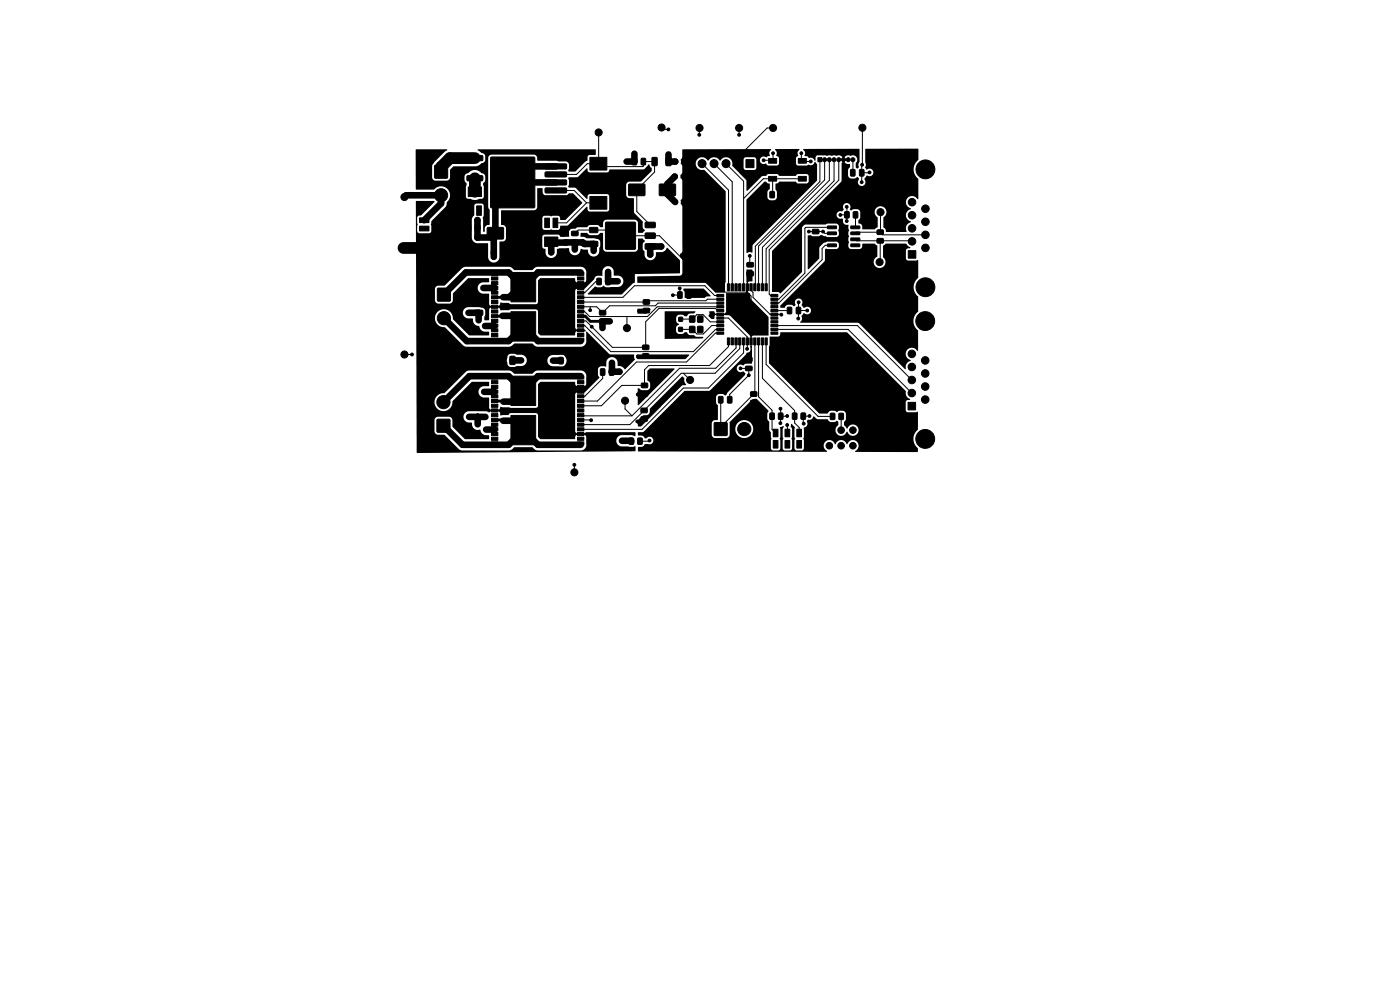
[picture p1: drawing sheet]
<svg xmlns="http://www.w3.org/2000/svg" width="297mm" height="210mm" viewBox="0 0 297 210" stroke-linecap="round" stroke-linejoin="round" font-family="sans-serif">
<g fill="#000" stroke="#000" stroke-width=".21">
<path d="M92.2 35.1h2.7v2.7h-2.7zM99.1 33h3.2l.1 .2v.7l-.2 .2h-3l-.2-.2zM99.1 37.3h3.2l.1 .2v.7l-.2 .2h-3l-.2-.3zM115.7 38.2h4.3l.2 .1v.7l-.2 .3h-4.1l-.3-.3zM115.7 36.5h4.3l.2 .1v.7l-.2 .3h-4.1l-.3-.3zM115.7 34.8h4.3l.2 .1v.7l-.2 .3h-4.1l-.3-.3zM125.1 33.4h3.6v2.7h-3.6zM133.4 39.1h3.4v2.4h-3.4zM134.2 33.6h.6l.3 .1v1.1l-.2 .2h-.6l-.2-.2zM136.1 33.6h.6l.3 .1v1.1l-.2 .2h-.6l-.2-.2zM138.4 33.4h.8l.2 .1v1.4l-.1 .3h-.8l-.2-.2zM139.9 39.1h3.4v2.4h-3.4z"/>
<path d="M141.3 33.4h.8l.3 .1v1.4l-.2 .3h-.7l-.2-.2zM158.2 33.9h1.7v1.7h-1.7zM163.1 37.4h1.7v1h-1.7zM163.1 33.6h1.7v1h-1.7zM169.4 37.4h1.7v1h-1.7zM169.4 33.6h1.7v1h-1.7zM173.5 33.5h.9v.8h-.9zM180.5 36l.7-.1 .2 .2v1l-.1 .3h-.6l-.3-.2zM182.4 36l.7-.1 .2 .2v1l-.1 .3h-.6l-.3-.2zM89 46.2h2v1h-2zM89 48h2v1h-2zM93 46.2h2v2.8h-2z"/>
<path d="M99 47.6h.6l.3 .1v1.1l-.2 .2h-.6l-.2-.2zM99.4 43.7h1v2h-1zM100.9 47.6h.6l.3 .1v1.1l-.2 .2h-.6l-.2-.2zM101.1 43.7h1v2h-1zM99.3 39.7h2.8v2h-2.8zM104.3 57.7h1.3v.7h-1.3zM104.3 58.7h1.3v.7h-1.3zM103.4 48.3h3.4v2.4h-3.4zM109.9 48.3h3.4v2.4h-3.4zM104.1 33.4h9.3v10.6h-9.3zM108.4 57.8h5.2v6.2h-5.2zM115.5 50.3h2.8v2h-2.8z"/>
<path d="M115.6 46.3h1v2h-1zM117.3 46.3h1v2h-1zM114.5 59.9h5.2v10.3h-5.2zM115.7 41.6h4.3l.2 .1v.7l-.2 .3h-4.1l-.3-.3zM115.7 39.9h4.3l.2 .1v.7l-.2 .3h-4.1l-.3-.3zM121.3 49.1l1.2-.1 .2 .3-.1 .6-.2 .1h-1l-.2-.2zM121.3 51l1.2-.1 .2 .3-.1 .6-.2 .1h-1l-.2-.2zM122.5 58.7h1.4v.7h-1.4zM122.5 57.7h1.4v.7h-1.4zM125.1 48.3l1.6-.1 .1 .3v.7l-.2 .2h-1.4l-.2-.3zM125.1 51.2h1.6l.1 .2v.8l-.2 .1h-1.4l-.2-.2zM125.1 41.7h3.6v2.7h-3.6z"/>
<path d="M128.5 47.2h6.3v5.6h-6.3zM136.9 51.8l2-.1 .1 .2v.8l-.2 .2h-1.8l-.2-.3zM136.9 49.5l2-.1 .1 .3v.7l-.2 .2h-1.8l-.2-.2zM136.9 47.2l2-.1 .1 .3v.8l-.2 .1h-1.8l-.2-.2zM158.5 57.6h1.2l.2 .2-.1 .6-.2 .2-1-.1-.2-.2zM158.5 55.7h1.2l.2 .2-.1 .6-.2 .2-1-.1-.2-.2zM163.4 40.7l.7-.1 .2 .1v1l-.1 .3h-.7l-.2-.2zM165.2 40.7l.7-.1 .2 .1v1l-.1 .3h-.6l-.3-.2zM172.4 48.7l1.2-.1 .2 .3-.1 .6-.2 .1h-1l-.2-.2zM172.4 50.6l1.2-.1 .2 .3-.1 .6-.2 .1h-1l-.2-.2zM175.6 48l1.8-.1 .1 .5-1.9 .1zM175.6 49.2h1.8l.1 .5-1.9 .1z"/>
<path d="M175.6 50.5h1.8l.1 .5-1.9 .1zM175.6 51.8l1.8-.1 .1 .5-1.9 .1zM179.2 44.9h.7l.3 .1v1l-.2 .3h-.6l-.2-.2zM180.5 51.8l1.8-.1 .1 .5-1.8 .1zM180.5 50.5h1.8l.1 .5-1.8 .1zM180.5 49.2h1.8l.1 .5-1.8 .1zM180.5 48l1.8-.1 .1 .5-1.8 .1zM181.1 44.9h.7l.2 .1v1l-.2 .3h-.6l-.2-.2zM186.1 48.8h1.2l.1 .2v.6l-.2 .2-1-.1-.2-.2zM186.1 50.6h1.2l.1 .2v.6l-.2 .2h-1l-.2-.3zM192.7 53.2h1.6v1.6h-1.6zM92.8 61.2h2.7v2.6h-2.7z"/>
<path d="M100.7 62.9l1.6-.1 .1 .3v.7l-.2 .2h-1.4l-.2-.3zM100.7 65.8h1.6l.1 .2v.8l-.2 .1h-1.4l-.2-.2zM105.3 75.6h.8l.2 .1v1.4l-.1 .2-.8 .1-.2-.2zM104.3 59.7h1.3v.7h-1.3zM104.3 60.7h1.3v.7h-1.3zM104.3 61.7h1.3v.7h-1.3zM104.3 62.7h1.3v.7h-1.3zM104.3 63.7h1.3v.7h-1.3zM104.3 64.7h1.3v.7h-1.3zM104.3 65.7h1.3v.7h-1.3zM104.3 66.7h1.3v.7h-1.3zM104.3 67.7h1.3v.7h-1.3z"/>
<path d="M104.3 68.7h1.3v.7h-1.3zM104.3 69.7h1.3v.7h-1.3zM104.3 70.7h1.3v.7h-1.3zM104.3 71.7h1.3v.7h-1.3zM108.2 75.6h.8l.3 .1v1.4l-.2 .2-.7 .1-.2-.2zM108.4 66.1h5.2v6.3h-5.2zM108.4 79.8h5.2v6.2h-5.2zM118.6 75.8h.7l.2 .1v1.1l-.2 .2h-.6l-.2-.1zM120.5 75.8h.7l.2 .1v1.1l-.2 .2h-.6l-.2-.1zM122.5 71.7h1.4v.7h-1.4zM122.5 70.7h1.4v.7h-1.4zM122.5 69.7h1.4v.7h-1.4z"/>
<path d="M122.5 68.7h1.4v.7h-1.4zM122.5 67.7h1.4v.7h-1.4zM122.5 66.7h1.4v.7h-1.4zM122.5 65.7h1.4v.7h-1.4zM122.5 64.7h1.4v.7h-1.4zM122.5 63.7h1.4v.7h-1.4zM122.5 62.7h1.4v.7h-1.4zM122.5 61.7h1.4v.7h-1.4zM122.5 60.7h1.4v.7h-1.4zM122.5 59.7h1.4v.7h-1.4zM126.7 59.1l.6-.1 .3 .1v1.1l-.2 .2h-.6l-.2-.1zM127.2 65.9l1.2-.1 .1 .3v.6l-.2 .1h-1l-.2-.2z"/>
<path d="M127.2 67.7h1.2l.1 .2v.6l-.2 .2h-1l-.2-.3zM127.4 78.3l.7-.1 .2 .1v1.1l-.1 .2h-.6l-.2-.1zM128.6 59.1l.6-.1 .3 .1v1.1l-.2 .2h-.6l-.2-.1zM129.3 78.3l.7-.1 .2 .1v1.1l-.1 .2h-.6l-.2-.1zM136.4 73.2h1.1l.2 .2v.6l-.3 .2h-1l-.1-.3zM136.4 75.1l1.1-.1 .2 .2v.7l-.3 .1h-1l-.1-.2zM136.5 63.6h1.2l.1 .2v.6l-.2 .2-1-.1-.2-.2zM136.5 65.4h1.2l.1 .2v.6l-.2 .2h-1l-.2-.3zM142.4 69.5h.8v.8h-.8zM142.5 67.3h.7v.8h-.7zM143.8 61.9h.7l.2 .1v1.1l-.1 .2h-.6l-.2-.1zM144 69.5h.8v.8h-.8z"/>
<path d="M144 67.3h.8v.8h-.8zM145.7 61.9h.7l.2 .1v1.1l-.1 .2h-.6l-.2-.1zM146.3 67.1h1.1v1.2h-1.1zM146.3 69.3h1.1v1.2h-1.1zM148 69.3h1.1v1.2h-1.1zM148 67.1h1.1v1.2h-1.1zM152.1 62.4h1.4v.5h-1.4zM152.1 63.2h1.4v.5h-1.4zM152.1 64h1.4v.5h-1.4zM152.1 64.8h1.4v.5h-1.4zM152.1 65.6h1.4v.5h-1.4zM152.1 66.4h1.4v.5h-1.4z"/>
<path d="M152.1 67.2h1.4v.5h-1.4zM152.1 68h1.4v.5h-1.4zM152.1 68.8h1.4v.5h-1.4zM152.1 69.6h1.4v.5h-1.4zM152.1 70.4h1.4v.5h-1.4zM154.3 60.2h.5v1.5h-.5zM154.3 71.7h.5v1.5h-.5zM155.1 60.2h.5v1.5h-.5zM155.1 71.7h.5v1.5h-.5zM155.9 60.2h.5v1.5h-.5zM155.9 71.7h.5v1.5h-.5zM156.7 60.2h.5v1.5h-.5z"/>
<path d="M156.7 71.7h.5v1.5h-.5zM157.5 60.2h.5v1.5h-.5zM157.5 71.7h.5v1.5h-.5zM158.3 60.2h.5v1.5h-.5zM158.3 71.7h.5v1.5h-.5zM158.2 75.8h1.2l.2 .2v.6l-.3 .2-1-.1-.2-.2zM158.2 77.7h1.2l.2 .2v.6l-.3 .2-1-.1-.2-.2zM159.1 60.2h.5v1.5h-.5zM159.1 71.7h.5v1.5h-.5zM159.9 60.2h.5v1.5h-.5zM159.9 71.7h.5v1.5h-.5zM160.7 60.2h.5v1.5h-.5z"/>
<path d="M160.7 71.7h.5v1.5h-.5zM161.5 60.2h.5v1.5h-.5zM161.5 71.7h.5v1.5h-.5zM162.3 60.2h.5v1.5h-.5zM162.3 71.7h.5v1.5h-.5zM163.5 70.4h1.5v.5h-1.5zM163.5 69.6h1.5v.5h-1.5zM163.5 68.8h1.5v.5h-1.5zM163.5 68h1.5v.5h-1.5zM163.5 67.2h1.5v.5h-1.5zM163.5 66.4h1.5v.5h-1.5zM163.5 65.6h1.5v.5h-1.5z"/>
<path d="M163.5 64.8h1.5v.5h-1.5zM163.5 64h1.5v.5h-1.5zM163.5 63.2h1.5v.5h-1.5zM163.5 62.4h1.5v.5h-1.5zM167.1 65.2l.6-.1 .3 .2v1l-.2 .3h-.6l-.2-.2zM169 65.2l.6-.1 .3 .2v1l-.2 .3h-.6l-.2-.2zM92.7 89h2.7v2.6h-2.7zM100.7 86.1l1.2-.1 .2 .3-.1 .6-.2 .1h-1l-.2-.2zM100.7 88l1.2-.1 .2 .3-.1 .6-.2 .1h-1l-.2-.2zM104.3 79.7h1.3v.7h-1.3zM104.3 80.7h1.3v.7h-1.3zM104.3 81.7h1.3v.7h-1.3z"/>
<path d="M104.3 82.7h1.3v.7h-1.3zM104.3 83.7h1.3v.7h-1.3zM104.3 84.7h1.3v.7h-1.3zM104.3 85.7h1.3v.7h-1.3zM104.3 86.7h1.3v.7h-1.3zM104.3 87.7h1.3v.7h-1.3zM104.3 88.7h1.3v.7h-1.3zM104.3 89.7h1.3v.7h-1.3zM104.3 90.7h1.3v.7h-1.3zM104.3 91.7h1.3v.7h-1.3zM104.3 92.7h1.3v.7h-1.3zM104.3 93.7h1.3v.7h-1.3z"/>
<path d="M108.4 88.1h5.2v6.3h-5.2zM114.5 81.9h5.2v10.3h-5.2zM122.5 93.7h1.4v.7h-1.4zM122.5 92.7h1.4v.7h-1.4zM122.5 91.7h1.4v.7h-1.4zM122.5 90.7h1.4v.7h-1.4zM122.5 89.7h1.4v.7h-1.4zM122.5 88.7h1.4v.7h-1.4zM122.5 87.7h1.4v.7h-1.4zM122.5 86.7h1.4v.7h-1.4zM122.5 85.7h1.4v.7h-1.4zM122.5 84.7h1.4v.7h-1.4z"/>
<path d="M122.5 83.7h1.4v.7h-1.4zM122.5 82.7h1.4v.7h-1.4zM122.5 81.7h1.4v.7h-1.4zM122.5 80.7h1.4v.7h-1.4zM122.5 79.7h1.4v.7h-1.4zM133.5 93l.7-.1 .2 .1v1l-.1 .3h-.6l-.3-.2zM135.3 93l.7-.1 .3 .1v1l-.2 .3h-.6l-.2-.2zM136 86.6h1.2l.1 .2v.6l-.2 .2h-1l-.2-.3zM136 88.5l1.2-.1 .1 .2v.6l-.2 .2h-1l-.2-.2zM136.1 81.3h1.2l.1 .2v.6l-.2 .2-1-.1-.2-.2zM136.1 83.1h1.2l.1 .2v.6l-.2 .2h-1l-.2-.3zM151.6 89.7h2.6v2.6h-2.6z"/>
<path d="M152.5 84.1h.7l.2 .1v1.1l-.2 .2h-.6l-.2-.1zM154.4 84.1h.7l.2 .1v1.1l-.2 .2h-.6l-.2-.1zM159.3 85l1.1-.1 .2 .3v.6l-.3 .1h-.9l-.2-.2zM159.3 83.1h1.1l.2 .2v.6l-.3 .2h-.9l-.2-.2zM163.3 87.7l.7-.1 .3 .1v1l-.2 .3h-.6l-.2-.2zM164 91.1h1v1.6h-1zM164 93.5h1v1.6h-1zM165.2 87.7l.7-.1 .2 .1v1l-.1 .3h-.7l-.2-.2zM166.5 91.1h1v1.6h-1zM166.5 93.5h1v1.6h-1zM168.1 87.7l.7-.1 .3 .1v1l-.2 .3h-.6l-.2-.2zM169 91.1h1v1.6h-1z"/>
<path d="M169 93.5h1v1.6h-1zM170 87.7l.7-.1 .2 .1v1l-.1 .3h-.7l-.2-.2zM175.3 90.6h1.3v1.3h-1.3zM176.2 87.7l.7-.1 .2 .2v1l-.1 .2h-.6l-.3-.1zM178 87.7l.7-.1 .2 .2 .1 1-.2 .2h-.6l-.2-.1zM192.6 85.4h1.6v1.6h-1.6z"/>
<circle cx="127" cy="28.1" r=".75"/>
<circle cx="132.9" cy="34.3" r=".4"/>
<circle cx="134.6" cy="32.6" r=".4"/>
<circle cx="140.3" cy="27" r=".75"/>
<circle cx="141.8" cy="27.5" r=".3"/>
<circle cx="141.8" cy="32.8" r=".4"/>
<circle cx="143.1" cy="37.5" r=".4"/>
<circle cx="143.3" cy="34.3" r=".4"/>
<circle cx="148.4" cy="28.6" r=".3"/>
<circle cx="148.4" cy="27.1" r=".75"/>
<circle cx="148.9" cy="34.7" r=".85"/>
<circle cx="151.5" cy="34.7" r=".85"/>
<circle cx="154" cy="34.7" r=".85"/>
<circle cx="156.6" cy="34.7" r=".85"/>
<circle cx="156.8" cy="27.1" r=".75"/>
<circle cx="156.8" cy="28.6" r=".3"/>
<circle cx="162" cy="34" r=".3"/>
<circle cx="164" cy="32.5" r=".3"/>
<circle cx="164" cy="27.1" r=".75"/>
<circle cx="170" cy="32.5" r=".3"/>
<circle cx="172" cy="34.3" r=".3"/>
<circle cx="174.9" cy="33.9" r=".42"/>
<circle cx="175.9" cy="33.9" r=".42"/>
<circle cx="176.9" cy="33.9" r=".42"/>
<circle cx="177.9" cy="33.9" r=".42"/>
<circle cx="178.9" cy="33.9" r=".42"/>
<circle cx="179.9" cy="33.9" r=".42"/>
<circle cx="180.9" cy="33.9" r=".42"/>
<circle cx="182.8" cy="38.6" r=".3"/>
<circle cx="182.9" cy="35" r=".3"/>
<circle cx="182.9" cy="27.1" r=".75"/>
<circle cx="184.5" cy="36.6" r=".3"/>
<circle cx="196.3" cy="35.9" r="2"/>
<circle cx="85.6" cy="52.6" r=".75"/>
<circle cx="85.8" cy="41.8" r=".75"/>
<circle cx="93.6" cy="41.4" r="1.4"/>
<circle cx="101.3" cy="46.7" r=".4"/>
<circle cx="101.3" cy="50.4" r=".4"/>
<circle cx="104.8" cy="54.5" r=".4"/>
<circle cx="116.9" cy="53.5" r=".4"/>
<circle cx="120" cy="51.5" r=".4"/>
<circle cx="121.9" cy="52.9" r=".4"/>
<circle cx="124.2" cy="51.7" r=".4"/>
<circle cx="125.9" cy="53.2" r=".4"/>
<circle cx="129" cy="57.7" r=".4"/>
<circle cx="131.1" cy="59.7" r=".4"/>
<circle cx="137.9" cy="54" r=".4"/>
<circle cx="140.3" cy="52.3" r=".4"/>
<circle cx="143.2" cy="42.9" r=".4"/>
<circle cx="159.1" cy="54.3" r=".3"/>
<circle cx="165.7" cy="43" r=".3"/>
<circle cx="167" cy="41.5" r=".3"/>
<circle cx="171.6" cy="49.1" r=".3"/>
<circle cx="173" cy="52.5" r=".3"/>
<circle cx="174.6" cy="49.1" r=".3"/>
<circle cx="178.3" cy="45.6" r=".3"/>
<circle cx="179.6" cy="46.9" r=".3"/>
<circle cx="179.6" cy="43.9" r=".3"/>
<circle cx="186.6" cy="55.6" r=".75"/>
<circle cx="186.8" cy="45" r=".75"/>
<circle cx="193.5" cy="48.4" r=".8"/>
<circle cx="193.5" cy="42.9" r=".8"/>
<circle cx="193.5" cy="51.2" r=".8"/>
<circle cx="193.5" cy="45.7" r=".8"/>
<circle cx="196.3" cy="52.6" r=".8"/>
<circle cx="196.3" cy="47" r=".8"/>
<circle cx="196.3" cy="44.3" r=".8"/>
<circle cx="196.3" cy="49.8" r=".8"/>
<circle cx="85.8" cy="75.2" r=".75"/>
<circle cx="87.4" cy="75.2" r=".3"/>
<circle cx="94.2" cy="67.5" r="1.4"/>
<circle cx="99.4" cy="66.4" r=".4"/>
<circle cx="101.5" cy="67.9" r=".4"/>
<circle cx="102.5" cy="61.1" r=".4"/>
<circle cx="102.9" cy="69.1" r=".4"/>
<circle cx="110.5" cy="76.4" r=".4"/>
<circle cx="117.3" cy="76.5" r=".4"/>
<circle cx="125.2" cy="65.8" r=".3"/>
<circle cx="125.5" cy="69.3" r=".3"/>
<circle cx="127.8" cy="69.6" r=".4"/>
<circle cx="129.4" cy="68.2" r=".4"/>
<circle cx="129.8" cy="77" r=".4"/>
<circle cx="131.4" cy="78.9" r=".4"/>
<circle cx="133" cy="69.6" r=".75"/>
<circle cx="135.3" cy="75.7" r=".3"/>
<circle cx="135.6" cy="66" r=".3"/>
<circle cx="142.8" cy="62.6" r=".3"/>
<circle cx="142.9" cy="68.8" r=".3"/>
<circle cx="144.2" cy="61.2" r=".3"/>
<circle cx="147.2" cy="62.7" r=".3"/>
<circle cx="151.2" cy="66.5" r=".3"/>
<circle cx="157.1" cy="78.1" r=".3"/>
<circle cx="158.5" cy="74" r=".3"/>
<circle cx="158.9" cy="79.6" r=".3"/>
<circle cx="165.7" cy="66.7" r=".3"/>
<circle cx="169.3" cy="67.6" r=".3"/>
<circle cx="169.4" cy="64.1" r=".3"/>
<circle cx="171.2" cy="65.9" r=".3"/>
<circle cx="193.4" cy="75.1" r=".8"/>
<circle cx="193.4" cy="77.8" r=".8"/>
<circle cx="196.3" cy="79.2" r=".8"/>
<circle cx="196.3" cy="76.5" r=".8"/>
<circle cx="196.3" cy="68.1" r="2"/>
<circle cx="196.3" cy="60.9" r="2"/>
<circle cx="94.1" cy="85.3" r="1.4"/>
<circle cx="99.5" cy="88.4" r=".4"/>
<circle cx="101.3" cy="90" r=".4"/>
<circle cx="102.7" cy="83.1" r=".4"/>
<circle cx="103" cy="88.4" r=".4"/>
<circle cx="103.1" cy="91.1" r=".4"/>
<circle cx="121.8" cy="98.6" r=".3"/>
<circle cx="125.4" cy="89.1" r=".3"/>
<circle cx="131.9" cy="93.5" r=".4"/>
<circle cx="132.6" cy="85" r=".75"/>
<circle cx="135.2" cy="89.4" r=".3"/>
<circle cx="135.3" cy="83.7" r=".3"/>
<circle cx="137.8" cy="93.4" r=".3"/>
<circle cx="146.4" cy="80.6" r=".75"/>
<circle cx="157.9" cy="91" r="1.4"/>
<circle cx="165.6" cy="89.8" r=".3"/>
<circle cx="165.6" cy="86.7" r=".3"/>
<circle cx="167" cy="90.1" r=".3"/>
<circle cx="167" cy="88.3" r=".3"/>
<circle cx="170.5" cy="89.9" r=".3"/>
<circle cx="171.7" cy="88.3" r=".3"/>
<circle cx="175.9" cy="94.5" r=".7"/>
<circle cx="178.4" cy="91.2" r=".7"/>
<circle cx="178.4" cy="94.5" r=".7"/>
<circle cx="180.9" cy="94.5" r=".7"/>
<circle cx="180.9" cy="91.2" r=".7"/>
<circle cx="193.4" cy="80.6" r=".8"/>
<circle cx="193.4" cy="83.4" r=".8"/>
<circle cx="196.3" cy="84.8" r=".8"/>
<circle cx="196.3" cy="82" r=".8"/>
<circle cx="196.3" cy="93.1" r="2"/>
<circle cx="121.9" cy="100.2" r=".75"/>
</g>
<g fill="none" stroke="#000" stroke-width=".21">
<path d="M126.9 34.7l.7 .6h8.8l.1-1h2.4v2.2l-3.8 3.8v4.6l2.8 2.8M126.9 34.7h-2.3l-2.3 2.3h-4.4M127 28.1l-.1 6.6M140.3 27.1l.4 .4h1.1M148.4 27.2l-.1 1.4M148.9 34.7l5.7 5.6v20.6M151.5 34.7l3.8 3.9v22.3M154 34.7l3.8 3.7v22.5M156.6 34.7v-1l-.5-.5h-8.6l-1.9 1.9v20.6M156.8 27.2v1.4M163.9 37.9l-.1 3.4M164 27.2h-1.2l-6.4 6.3"/>
<path d="M164 32.5l-.1 1.6-.1-.1h-1.8M170 32.5v1.4l.3 .4h1.7M170.2 37.9h-8.3l-4.1 4.2M173.9 33.9v4.6l-13.7 13.7-.1 8.7M174.9 33.9v4.3l-14 14v8.7M175.9 33.9v4.4l-14.2 14.2v8.4M176.9 33.9v4.5l-14.4 14.4v8.1M177.9 33.9v4.3l-14.7 14.8v9.4l.3 .3h.8M180.9 33.9v2.8M182.8 38.6v.1M183 27.1l-.2 11.5M184.5 36.6l-1.7 .1"/>
<path d="M117.9 40.4h3.9l2.6 2.6M121.9 49.5l.8-.7h7.7l1.2 1.2h8.3l5.7 5.7M124.4 43h2.5M124.4 43l-4.2 4.3h-2.4M127.1 59.7h-.7l-2.3 2.4h-.9M145.6 55.7l6.3 6.3h6.4l.2-.3M159.1 54.3v1.9M159.1 58.1l-.6 .6v3.2l-4.8 4.8h-2.4l-.1-.2M167 41.5l-.2-.2h-1.2v1.6l.1 .1M171.6 49.1h3l.4 .4h1.5M173 49.1h.1M176.5 52h-1.4l-.7 .7v2.4l-9.2 9.2h-.9"/>
<path d="M176.5 50.8l-.3 .2h-3.2v1.5M176.5 48.2h-5.5l-.3 .2v9.5l-5.5 5.6h-.9M179.6 43.9v3M179.7 45.6h-1.4M181.4 50.8l.4 .3h11.6l.1 .1M181.5 45.6l-.1 2.6M186.7 49.3l.6 .5h9M186.7 49.3h-5l-.3 .2M186.7 51.1v4.4l-.1 .1M186.8 45l-.1 4.3M85.8 75.2h1.6M123.2 69.1h.9l5.5 5.5h17.5l4.7-4.7h1"/>
<path d="M125.2 65.1v.7M127.8 78.9v1.4l-3.7 3.8h-.9M133 67.1v2.5M137 75.5h-1.6l-.1 .2M137.1 65.9l-1.5 .1M144.2 61.2v1.4h-1.4M144.4 67.7h2.5l.9-1h1.3l1.6 1.6h2.1M145 79.2l1.4 1.4M146.1 62.6l1.1 .1M152.8 64.3h-13.2l-.6 .6h-9.7l-1.5 1.4-1.2-1.2h-3.4M152.8 65.1h-13.4l-2.1 2h-12.2l-1.1-1h-.8M152.8 67.5h1.7l4 4v2.5"/>
<path d="M152.8 65.9h-.5l-.5-.5h-12l-2.8 2.8v5.5h-7.1l-5.6-5.6h-1.1M152.8 62.7h-1.2l-2.1-2.1h-14.9l-2.5 2.5h-8.9M152.8 63.5h-2.7l-.4 .3h-12.3l-.3 .3h-13.9M152.8 69.1h-1.8l-1.8 1.8h-1.4l-.9-1h-2.5M152.8 70.7h-1l-6.2 6.1h-10.6l-8.3 8.3h-3.5M154.6 72.4v1.1l-4.1 4h-12.9l-.9 .9v3.4h-4.8l-4.3 4.3h-4.4M156.2 72.4v1.4l-4.4 4.3h-7.6l-10.1 10.1M156.9 72.4v1.6l-5.2 5.2h-7.2l-10.9 10.9h-10.4M157.1 78.2h1.7v1.4l-4 4.1v1.1M157.8 72.4v2.5l-7.5 7.4h-5.3l-8.8 8.8h-13M158.5 61.9l.8 .9v13l-.5 .5M158.5 74h.1"/>
<path d="M159.3 60.9v.7l.4 .4v1.1l3.6 3.6 2.4 .1M160.1 72.4v10.9l-7.2 7.3M160.9 72.4v11.8l2.9 2.8v4.1l.7 .8M161.7 72.4v7.9l6.9 6.8v2.6l.9 1v1.2M162.5 72.4v4.9l11.1 11h3M164.3 65.9h3.2M164.3 69.9h15.6l13.5 13.5M164.3 69.1h17.6l11.5 11.5M167 65.9h.1M167.5 65.9h.1M169.4 65.9h1.8M169.4 64.1l-.1 3.5"/>
<path d="M171.2 65.9h.1M121.8 98.6v1.6M123.2 89.1h2.2M123.2 88.1l.1 .1h10.8M132.6 85v1.7l1.5 1.5M136.6 88.9h-.9l-.5 .5M136.7 83.6l-1.4 .1M137.8 93.5l-.1 .1h-1.9M152.9 91h.1M152.9 84.8v6.2M160.1 83.1l-.3 .3v.7M165.6 86.7l-.1 3.1"/>
<path d="M167 88.3h-1.4M167 90.2v1.7M171.7 88.3h-1.3l.1 1.6M178.4 88.3v3"/>
</g>
<path d="M104.9 60.1v2M104.9 68.1v2M106.6 67l-1.7 .1M106.7 63.1h-1.8M123.2 67.1h1l1 1.1h2.6M104.9 82.1v2M104.9 90.1v2M104.9 89.1h1.7l.1 .2M104.9 85.1h1.8l.1 .1M123.2 89.1h.1" fill="none" stroke="#000" stroke-width=".6"/>
<g fill="none" stroke="#000" stroke-width="1.4">
<path d="M117.9 35.3h-5.7l-7.1 7.1v7.1l-.9 .9h-2.9M117.9 38.7h-9.1l2.8 2.8M134.6 32.6v1.7h-1.7M141.8 32.8v1.5h1.5M143.2 37.4l-1.6 1.6v2.2l1.6 1.7M85.8 41.8l.4-.4h7.4v1.7l-3.6 3.6M101.3 50.4h.1M101.3 46.7v3.7M104.7 49.8v4.7M111.6 49.5h.8M116.9 53.5h.1M120.1 51.4l-.1 .1"/>
<path d="M121.9 51.4v1.5M123.2 57.8h-9.1l-3.1 3.1M125.9 53.2v-1.4h-2l-.3-.4-6.5 .1-.2-.2v2.2M129 57.7v2h2M137.9 54h.1M140.3 52.3h-2.4v1.7M140.3 52.3h.1M94.2 67.5l4.8 4.9h8.9l3.1-3.2M99.4 66.4h2.1v1.5M102.9 69.2h2M104.9 61.1h-2.4M106.6 67h2.2l5.3 5.4h9.1"/>
<path d="M108.7 76.5h1.8M111 60.9h-.8l-2.1 2.2h-1.4M111 60.9l-3.1-3.1h-9.1l-4.6 4.7M117.3 76.5h1.7M123.2 79.8h-9.1l-5.4 5.4h-1.9M129.4 68.2h-1.6v1.4M129.8 78.9h1.6M129.8 77v1.9M129.8 78.9h-.1M94.1 90.3l4 4.1h9.8l3.1-3.2M99.5 88.4h1.8M101.3 88.4h1.7"/>
<path d="M101.3 88.4h.1M101.3 88.4v1.6M102.7 83.1h2.2M104.9 91.1h-1.8M106.7 89.3h2.3l5.1 5.1h9.1M111 82.9l-3.1-3.1h-8.3l-5.5 5.5M132 93.5l1.9 .1"/>
</g>
<path d="M100.7 37.8v2.9M100.7 33.5h-5.2l-1.9 1.9v1M94 47.6v3.9l-1.1 1.1h-7.3" fill="none" stroke="#000" stroke-width="2.5"/>
<g fill="#000">
<path d="M88.2 31.7h6.6l.1 .2-.6 .3-2 2.1-.6 .9v2.4l.3 .6 .4 .1h2.4a.76 .76 0 0 0 .7-.9h3v.9l.5 .6-.2 .7v2.2l.3 .3 .9 .1a1.81 1.81 0 0 0 1.7 0l.7-.1 .2-.3v-2.2l-.1-.7 .4-.6v-.9a1.01 1.01 0 0 0-.8-.7 1.89 1.89 0 0 0-2.9 0l-.5 .3-.2 .4h-3v-1.4l.7-.7h4.7l.6-.2 .7-.5a.74 .74 0 0 0 .7-.7v-.8a.89 .89 0 0 0-.8-.7l-.8-.7h25l.1 .1v1l-1.6 .2-.2 1.1-.4 .1-2.2 2.2-1.4-.1-.1-.2 .2-.3v-1l-.4-.5-2.3-.2h-3.9l-.2-.9-.5-.4h-9.1l-.5 .2-.2 .5v10.4l.3 .6-.1 3.2a.8 .8 0 0 0-1 .7v.7l-.3 .1-.1-3.1 .2-.4v-2.1l-.4-.4h-1.2l-.4 .4v2l-.5 1v4.1l.3 .5 .6 .4h2.5v3a1.2 1.2 0 0 0 1.3 1.1 1.2 1.2 0 0 0 1.2-1.1v-3.3l.9-.1 .4-.7v-2.3l-.4-.4-.6-.2 .1-3 7.1-.1 .5-.5v-4.1h1.1l.1 1.1 .5 .4 4.3 .1 .7-.5h.9l1.9 2.1-3.5 3.5-1.1 .1-.1-.7-.4-.2-1.5 .1-1.4-.1-.4 .2v2.3l.1 .3 .3 .2 1.4-.2 1.5 .2 .4-.3 .1-.6 1.7-.1 3.9-4 .1 .2 .1 .6 .3 .3h3.8l.4-.4v-2.9l-.1-.3-.3-.1h-3.8l-.3 .2-.1 .7-.1 .1-2.3-2.3-1.6-.2-.1-.2 .2-.3v-.8l-.2-.5 .2-.3h1.8l2-1.9 .1 .1 .1 .5 .3 .3h3.8l.3-.2 .3-.5h7.1l.2-.1 .8-.9h.3l.1 .5 .4 .3-.1 .6-2.2 2.2h-2.6l-.4 .3-.2 .4 .1 2.4 .5 .4 1.1 .1v3l1.9 1.9-.1 1.2 .5 .7-.4 .5-1-.1-.1-2.1-.4-.5-6.4-.1-.5 .4-.1 1.2h-.6l-.6-.5h-1.5l-.7 .5h-1.9l-.5 .3-1 .1-.4 .5v1.1l-1.7 .1-.6-.5h-3.1l-.3 .4v2.2l.3 .3 .4 .1v.6a1.21 1.21 0 0 0 1.1 1.3 1.21 1.21 0 0 0 1.3-1.1l.1-.8 .5-.1h2a1.25 1.25 0 0 0 1.2 1.4 1.25 1.25 0 0 0 1.3-1.3l1.5 .2a1.22 1.22 0 0 0 1.1 1.4 1.22 1.22 0 0 0 1.3-1.1l.2-1.9a1.41 1.41 0 0 0-1.3-.9h-1.5l-.6-.2-.7-.1v-.7l1.3-.1 .6 .5h1.5l.7-.5h.6v3.4l.3 .4 .3 .2h6.2l.4-.2 .2-.4 .1-2.1 .9-.1 .3 .3a.2 .2 0 0 1 .2 .2 .2 .2 0 0 1-.2 .2l-.3 .5v.9l.4 .6v.8a1.25 1.25 0 0 0 1.6 1.1 1.25 1.25 0 0 0 .9-1.7h1.3a1.29 1.29 0 0 0 1-.9h.1l2.7 2.7-.1 2.7-9.5 .1v1.9l-.5 .1-2.3 2.4-7.2-.1 1.6-1.6 1.1 .1 .7-.3 .6 .3h2.4a1.2 1.2 0 0 0 1.2-1.2 1.2 1.2 0 0 0-1.2-1.2l-.8-.1-.1-1a1.2 1.2 0 0 0-1.3-.9 1.2 1.2 0 0 0-1.1 1.1v.9h-1.1l-.3 .2-.3 .5-2 2-1.7 .1-.3 .2-.1 8 .4 .4h1.6l.3 .3-.1 .1-1.7-.1a.81 .81 0 0 0-.6 .9h-7.3l-.5-.5v-4.5l-.4-.5h-5.4l-.4 .2h-1.7l-.2-.4-.3-.1h-1.5l-.4 .3v2l-.2 .3h-.8l.1-2a1.02 1.02 0 0 0-1.1-.7l-2.5-.1a1.2 1.2 0 0 0-1.1 1.3 1.2 1.2 0 0 0 1.1 1.2h.9l.1 .1a1.46 1.46 0 0 0 1.4 1.5l.2 .6 .4 .4 1.4 .2v.7h-4.2l-3.4-3.4a1.93 1.93 0 0 0-1.8-2.1 1.93 1.93 0 0 0-2 2 1.93 1.93 0 0 0 2.1 1.8l3.8 3.9 .7 .3h9.1l.5-.2 .6-.5h3.8l.6 .5 .5 .2 9.5-.1a1.47 1.47 0 0 0 .9-1.9v-1.3l4.9 4.8 5.2 .1 .2 1.1-2 2h-.3a1.58 1.58 0 0 0-1.4-.7v-.7a1.2 1.2 0 0 0-1.2-1.1 1.2 1.2 0 0 0-1.2 1.1l-.1 .9-1.1-.1-.5 .4v1.4l.2 .7-3 3-1.7 .1-.3 .2-.1 8 .5 .4h1.5l.3-.2h10.4l.1 .1-.1 .7-.8-.2h-2.2a1.2 1.2 0 0 0-1 1.3 1.2 1.2 0 0 0 1.2 1.1l2.4 .1 .5-.1v1l-46.3 .4-.1-.1v-6.9h3.8v2.4l.1 .4 .5 .3h1.5l3 3.1 .5 .2 10.2 .1 .5-.2 .6-.5h3.8l.6 .5 .5 .2 9.5-.1a1.45 1.45 0 0 0 .9-1.8v-1.1l-.3-.3h-1.7a.85 .85 0 0 0-.5 .8h-7.3l-.5-.5v-4.5l-.4-.5h-5.4l-.5 .4-1.6 .1-.1-.6-.4-.2h-1.5l-.5 .2-.6-.3h-3.7a1.2 1.2 0 0 0-1.1 1.2 1.2 1.2 0 0 0 1.1 1.2l.7 .1a1.3 1.3 0 0 0 1.7 1.4l.7 1 1.2 .2v.8h-5.1l-2.6-2.6v-1.5l-.3-.4-.3-.2h-2.6l-.5 .3-.1 .4h-3.8v-3.9h3.8v.2a1.93 1.93 0 0 0 2.1 1.8 1.93 1.93 0 0 0 1.7-2.1l4.1-4.1 3.7 .1-.1 .8h-1.3a1.2 1.2 0 0 0-.9 1.3 1.2 1.2 0 0 0 1.1 1.1l1.2 .1v2.1l.4 .4h1.5l.6-.6 2 .2h5.4l.4-.4v-4.6l.5-.5h7.3l.4 .8 1.6 .1 .5-.4v-1.5a1.2 1.2 0 0 0-1.1-1.4h-9.3l-.5 .2-.6 .5h-3.8l-.6-.5-.5-.2h-8.7l-.5 .3-4.6 4.5a1.9 1.9 0 0 0-2 1.8h-3.8l-.1-8.8h19.2l.1 .6a.75 .75 0 0 0 .7 .9l2.5-.3a1.2 1.2 0 0 0 1-1.2h4.3v.2a1.2 1.2 0 0 0 1.1 1.1h2.1a1.28 1.28 0 0 0 .9-1.2 1.28 1.28 0 0 0-.9-1.2l-2.4 .1-.6 .5-.2 .5h-4.3l-.1-.2a1.2 1.2 0 0 0-1.1-1l-2.3-.2a1.25 1.25 0 0 0-.8 1.4h-19.2v-15.1h4v2.4l.1 .4 .6 .3h2.4l.4-.2 .3-.4v-1.6l3.2-3.2 4.5 .1-.1 .8h-1.4a1.2 1.2 0 0 0-1 1.3 1.2 1.2 0 0 0 1.1 1.1l1.4 .1v2.1l.4 .4h1.5l.4-.3 .2-.4 1.6 .1 .4 .2h5.4l.4-.4v-4.6l.5-.5h7.3l.4 .8 1.6 .1 .5-.4v-1.5a1.2 1.2 0 0 0-1.1-1.4h-9.3l-.5 .2-.6 .5h-3.8l-.6-.5-.5-.2h-9.3l-.7 .3-3.7 3.7-1.6 .1-.4 .6h-4l-.1-18.6 .1-.1 3.8 .1 .1 .2-2.9 2.8a.74 .74 0 0 0-.8 .4l.1 1.5-.1 1.4 .1 .3 .4 .2 2.2-.1 .3-.3-.1-1.5 .1-.7 3.2-3.3a1.5 1.5 0 0 1 .6-1.3 1.93 1.93 0 0 0-.7-2.5 1.93 1.93 0 0 0-2.6 .4h-3.8zM144.8 31.7l18.7-.1v.2a1.19 1.19 0 0 0-.2 1.3l-.6 .2a.96 .96 0 0 0-1.5 .8 .88 .88 0 0 0 1.3 .6l.5 .4h1.9l.3-.2 .1-1.4-.2-.2-.4-.3 .1-.6-.4-.6 .1-.2h5l.1 .2a1.17 1.17 0 0 0-.3 1.3l-.4 .4v1.2l.1 .3 .3 .1h1.8l.3-.1a1.05 1.05 0 0 0 1.5-.7l.4 .6v3.4l-13.5 13.6-.2 1.6h-.6l-.6 .2v-11.4l3.8-3.8h.3l.3 .4 .5 .1v1.1l-.5 .6v1.1a.74 .74 0 0 0 .7 .7l.9-.1 .4-.5v-1.2l-.3-.5 .1-1.3h.4l.3-.4h3.5l.5 .4h1.9l.4-.4-.1-1.3-.3-.3h-1.9l-.5 .4h-3.5l-.4-.4h-1.9l-.5 .4-.9 .1-3.2 3.1-.1-2.3-2.9-3-.1-.8-.3-.6h2.7v1.8l.2 .3 .3 .2h1.8l.4-.4v-2.1l-.3-.2h-1.9l-.3 .1-.2 .3h-2.7a1.44 1.44 0 0 0-2.3 .3 1.48 1.48 0 0 0-2.5 0 1.39 1.39 0 0 0-1.8-.6 1.39 1.39 0 0 0-.7 1.7 1.39 1.39 0 0 0 1.7 .8l4.5 4.6 .1 19.2-.2 .4v1.7l-2 .1-1.9-1.9-.3-.1h-14.4v-1.2l.1-.2 8.8-.1 .4-.1 .2-.3 .1-2.9-.5-.7v-.6l.4-.3 .1-.4-.1-9.4-.3-.6v-.7l.3-.6v-3.6l-.4-.6v-.6l.4-.6v-1.3l-.3-.5v-.8l.3-.5zM170.4 31.6h11.8l.1 .1v2.6a.95 .95 0 0 0-.1 1.1l-.3 .4-.3-.3-.1-.9a.95 .95 0 0 0 .2-1.2 .95 .95 0 0 0-1.2-.3h-.1a1.05 1.05 0 0 0-1.5 .6 1.14 1.14 0 0 0-1.5-.6l-4-.1-.3 .2-.1 .8-.1 .1a1.11 1.11 0 0 0-1.4-.7l-.2-.2-.6-.1a1.17 1.17 0 0 0-.3-1.4zM178.9 34.1l.2 .1a1.11 1.11 0 0 0 1.2 .6v.7l-.4 .5v1.2a.74 .74 0 0 0 .7 .7h.7l.6-.4 .3 .3v.3a.81 .81 0 0 0 .1 1.1 .81 .81 0 0 0 1.1 0 .81 .81 0 0 0 0-1.1v-.3l.5-.5a.85 .85 0 0 0 1.2-.1 .85 .85 0 0 0-.1-1.2 .85 .85 0 0 0-1.2 0v-.1a.56 .56 0 0 1-.1-.9l-.1-.6v-2.7l.1-.1 11-.1 .1 .2v2.2a2.57 2.57 0 0 0 0 4.1v4.1l-.1 .2a1.35 1.35 0 0 0-2.3-.1 1.35 1.35 0 0 0 .9 2.1 1.38 1.38 0 0 0-1.1 1.2 1.38 1.38 0 0 0 .8 1.4l.3 .1a1.55 1.55 0 0 0-1 2.2h-4.3l-.1-.5-.5-.5v-2a1.29 1.29 0 0 0 .4-2 1.29 1.29 0 0 0-2 0 1.29 1.29 0 0 0 .4 2l-.1 2.1-.6 .4-2.5-.1-.2-.9-.7-.4v-.6l.4-.6v-1.1l-.2-.3-.5-.3h-.7l-.6 .2-.2-.2a.84 .84 0 0 0-.2-1.2 .84 .84 0 0 0-1.1 .1 .84 .84 0 0 0 0 1.2h-.1a.49 .49 0 0 1-.7 .3 .84 .84 0 0 0-.6 1.1 .84 .84 0 0 0 1.1 .5l.2 .2a.84 .84 0 0 0 .1 .8 .84 .84 0 0 0 .9 .3l.1 .1v.7l.1 .3-.1 .5 .1 .8-.1 .5 .1 .8-.1 .9 .1 .3 .4 .2h1.9l.5-.4 .1-.7h2.6l.5 .5v2.2a1.28 1.28 0 0 0-.6 1.8 1.28 1.28 0 0 0 2 .3 1.28 1.28 0 0 0-.2-2v-2.3l.6-.5h4.4l.8 .8-.7 .2-.2 .4v1.9l.4 .3 2.2-.1v3.7a2.62 2.62 0 0 0 0 4.1v3.1a2.57 2.57 0 0 0 0 4.1v4.1l-.2 .1a1.35 1.35 0 0 0-2.2-.1 1.35 1.35 0 0 0 .8 2.1 1.6 1.6 0 0 0-1.1 1.9h-.1l-9.9-9.8h-12.2l-.2-.2a1.08 1.08 0 0 0 .4-1.3l.3-.5a1.19 1.19 0 0 0 1.6-.4 .83 .83 0 0 0-.3-.9 .83 .83 0 0 0-1 .1l-.3-.1-.2-.3a.32 .32 0 0 1-.2-.2 .32 .32 0 0 1 .2-.3 .83 .83 0 0 0-1-1 .83 .83 0 0 0-.4 1.3l-.4 .3-.5-.3h-.8l-.3 .1-.4 .5-.9-.1 .1-.4 9.3-9.3 .1-2.6 .2-.2 2.2 .1 .5-.4v-.8l-.5-.4h-1.8l-.9 .4-.8 .9-.1 2.4-2.4 2.2v-7.1l.6-.1 .4 .2h1.2a1.32 1.32 0 0 1 1.5 0l.5 .2h1.8l.3-.1 .3-.5-.2-.8 .2-.9-.2-.3-.4-.3h-1.8l-.5 .2h-4.2l-.6 .5-.2 .3v9.3l-4.5 4.5-.5-.2-1.3-.1v-8.7l14.6-14.6 .1-.3v-3.7zM158.4 57.2h1.1l.1 .1v2.3l-.6 .1-.5 .3-.1-.2zM135.2 65.5h2.7l.1 .1-.9 .9h-1.8l-.1-.1zM137.8 78.2l5.2-.1 .1 .2-7.7 7.6-.1-1.7-.3-.5 .3-.5v-.8h.3l.5 .4h1.1a.74 .74 0 0 0 .7-.7v-.9l-.6-.5v-2zM135.1 89.5l1.3-1.4 1.2-.2 .2-.4 .1-.8 6.8-6.8h.1l.4 .4a1.34 1.34 0 0 0 .4 1.3l-.1 .1-.9 .1-8.6 8.6-.6 .1zM135.1 75.2h11l.1 .1-.9 .9h-10l-.3-.5zM141 66.1l6.5-.1-.2 .5-1.1 .1-.5 .5h-.5l-.5-.3h-.7l-.4 .2-.1 1.1 .6 .7-.6 .5-.1 1 .2 .3 .4 .2h.7l.5-.3h.5l.6 .6h.9l.6 .4h1.3l.1 .1-.2 .2-7.9 .1zM145 61.2h4.2l1.6 1.6-1 .1-.4 .3h-4zM150.5 66.1l.9-.1 .2 .4a.31 .31 0 0 1 .3 .3 .31 .31 0 0 1-.3 .3l-.1 .6-.6 .1-.6-.7 .2-.4z"/>
<path d="M154.1 62.2h3.9l.5-.3 .6 .3 .2 1.2 3.7 3.8v4h-3.1l-.6 .3-4.4-4.5-1.1-.2 .2-.6zM159.3 73.3l.2 .2v.5l-.3-.5zM135.3 91.7l1.3-.1 8.6-8.7h5.2l.3-.1 7.6-7.7a.42 .42 0 0 1 .6-.4l.4-.7 .2 .1v3l-1.6 .2a.42 .42 0 0 1-.7 0 .83 .83 0 0 0-.8 1.2 .83 .83 0 0 0 1.3 .3l.4 .4-.1 .4-3.7 3.7-.2 .4-.3 .2-.5-.3h-.8l-.5 .4-.1 1.4 .4 .6v3l-.9 .2-.4 .5v2.6l.1 .3 .5 .3h2.8l.4-.6v-1.4h1.2v.2a1.9 1.9 0 0 0 2.9 1.5 1.9 1.9 0 0 0 0-3.2 1.9 1.9 0 0 0-2.9 1.5h-1.2v-1.4l4.8-4.8 .8-.1 2.7 2.6-.3 .5v1.1l.4 .6v1.8l.3 .5 .2 1.3-.2 .4v1.7l.3 .4h1.3l.4-.2-.1-4.6 .7-.3 .2 .2-.3 .4v1.7l.2 .3-.2 .4 .1 1.9 .4 .3 1.1-.1 .4-.2v-1.9l-.1-.3 .1-.4v-1.7l-.3-.5 .2-.6 .7 .8v4.6l.3 .2h1.4l.2-.4v-1.7l-.1-.3 .1-.4v-1.9a1.39 1.39 0 0 0 .8-1l-.2-.4 .3-.4a.96 .96 0 0 0 1.2-.7l.9 .6 2.1 .1 .3 .4 .3 .1h.8l.6-.2 .2 .2v.7a1.23 1.23 0 0 0 0 2 1.23 1.23 0 0 0 1.9-.6 1.23 1.23 0 0 0 1.5 .9 1.23 1.23 0 0 0 .8-1.6 1.23 1.23 0 0 0-1.5-.8l-.8 .8-.6-.7v-.7l.4-.6v-1.1a.74 .74 0 0 0-.7-.7h-.8l-.4 .3-.6-.3h-.8l-.7 .6h-1.7l-10.6-10.6-.1-3.6 .2-.3v-1.8l2-.1 .3-.8h14.1l12.5 12.5a1.46 1.46 0 0 0 .9 1.7l-.9 .4-.1 2 .4 .3h2.2v3.7a2.57 2.57 0 0 0 0 4l-.1 .8h-13.1l-.1-.2a1.25 1.25 0 0 0 .3-2.1 1.25 1.25 0 0 0-2 .6 1.33 1.33 0 0 0-1.2-.8 1.33 1.33 0 0 0-1.3 .8 1.26 1.26 0 0 0-2-.6 1.26 1.26 0 0 0 .3 2.1l-.2 .2-40-.2 .1-.9 .9-.1 .5-.5h.7a.81 .81 0 0 0 1-.5 .81 .81 0 0 0-.4-1 .81 .81 0 0 0-1 .3h-.3l-.5-.5-.9-.1z"/>
</g>
</svg>
